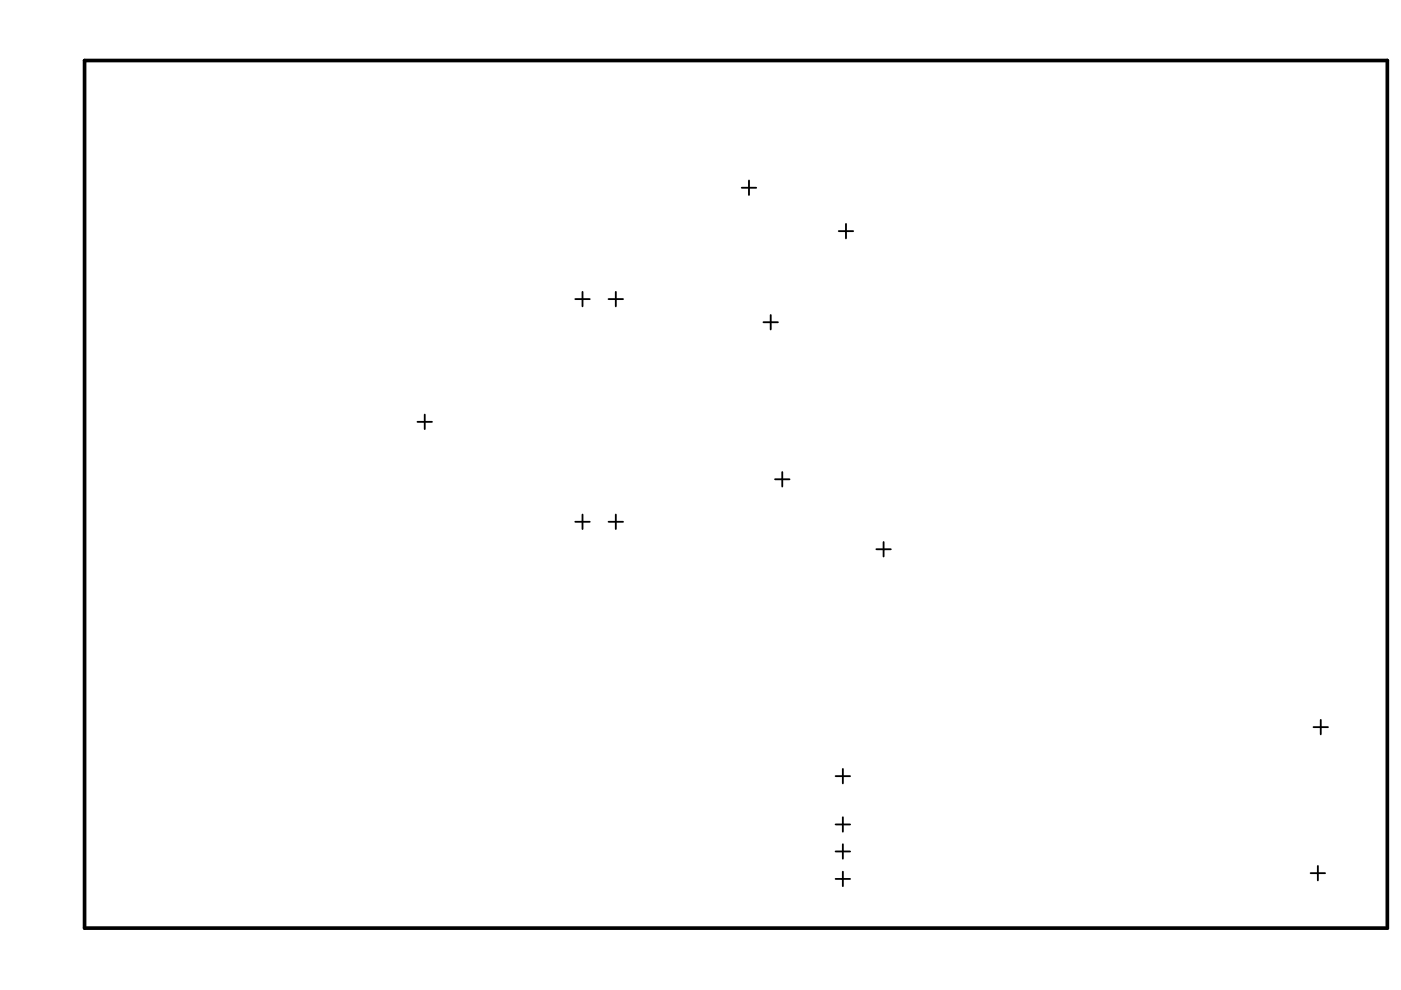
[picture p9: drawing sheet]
<svg xmlns="http://www.w3.org/2000/svg" width="297mm" height="210mm" viewBox="0 0 297 210" stroke-linecap="round" stroke-linejoin="round" font-family="sans-serif">
<path d="M17.9 12.8h276.2v184h-276.2z" fill="none" stroke="#000" stroke-width=".78"/>
<g fill="none" stroke="#000" stroke-width=".39">
<path d="M157.3 39.8h3M158.8 38.3v3M177.8 49h3.1M179.4 47.5v3M122 63.4h3M123.5 61.9v3M129 63.4h3.1M130.6 61.9v3M161.9 68.3h3M163.4 66.8v3.1M88.5 89.4h3.1M90.1 87.9v3.1"/>
<path d="M122 110.6h3M123.5 109.1v3.1M129 110.6h3.1M130.6 109.1v3.1M164.3 101.6h3.1M165.9 100.1v3.1M185.8 116.5h3.1M187.3 114.9v3.1M278.5 154.2h3.1M280 152.6v3.1M177.2 164.6h3M177.2 174.8h3"/>
<path d="M178.7 163v3.1M178.7 173.3v3M178.7 179v3.1M177.2 180.5h3M177.2 186.4h3M178.7 184.8v3.1M277.9 185.1h3M279.4 183.6v3.1"/>
</g>
</svg>
